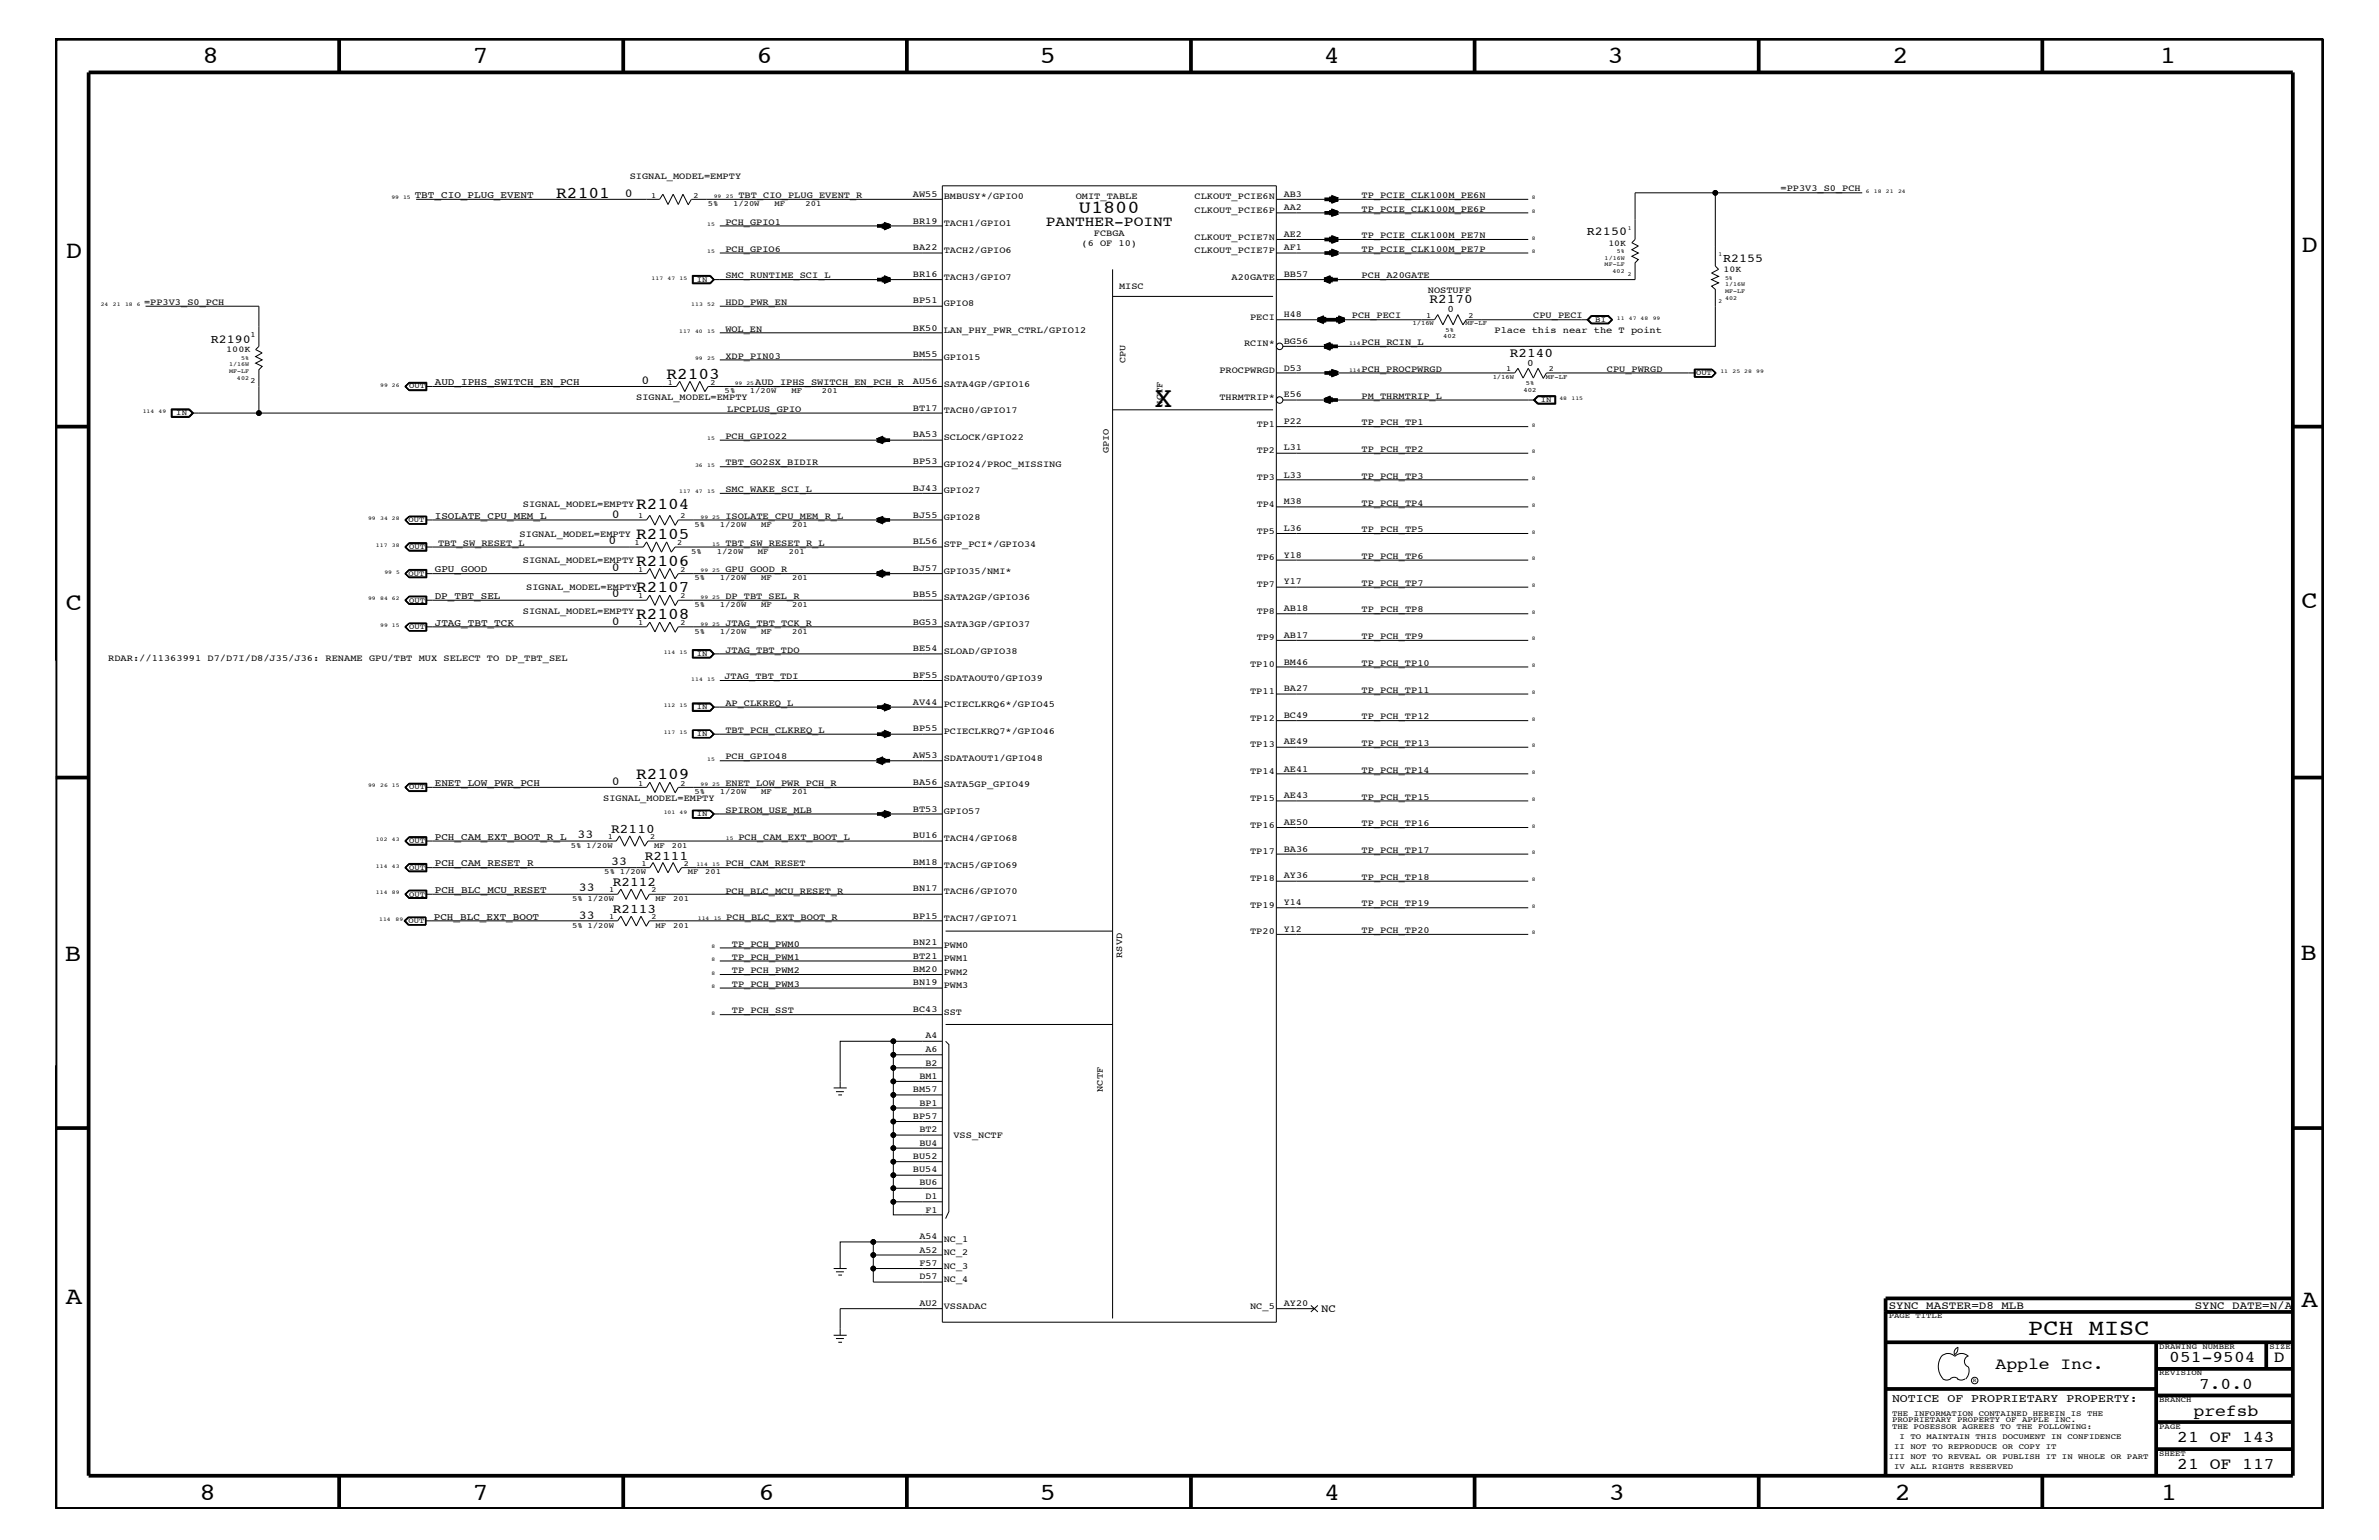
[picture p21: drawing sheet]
<svg xmlns="http://www.w3.org/2000/svg" width="432mm" height="279mm" viewBox="0 0 432 279" stroke-linecap="round" stroke-linejoin="round" font-family="sans-serif">
<defs><g id="words">
<text font-size="5.2" x="209.5" y="73.8">X</text>
<g font-size="4.5">
<text x="36.7" y="11.5">8</text>
<text x="85.8" y="11.5">7</text>
<text x="137.3" y="11.5">6</text>
<text x="188.7" y="11.5">5</text>
<text x="240.3" y="11.5">4</text>
<text x="291.8" y="11.5">3</text>
<text x="343.5" y="11.5">2</text>
<text x="392" y="11.5">1</text>
<text x="11.9" y="46.8">D</text>
<text x="417.7" y="45.7">D</text>
<text x="11.9" y="110.6">C</text>
<text x="417.7" y="110.4">C</text>
<text x="11.8" y="174.3">B</text>
<text x="417.6" y="174.2">B</text>
<text x="11.9" y="236.7">A</text>
<text x="417.7" y="237.1">A</text>
<text x="36.2" y="272.1">8</text>
<text x="85.8" y="272.1">7</text>
<text x="137.7" y="272.1">6</text>
<text x="188.7" y="272.1">5</text>
<text x="240.4" y="272.1">4</text>
<text x="292" y="272.1">3</text>
<text x="343.9" y="272.1">2</text>
<text x="392.2" y="272.1">1</text>
</g>
<text font-size="4.1" x="368.1" y="242.3">PCH MISC</text>
<text font-size="3.3" x="195.8" y="38.6">U1800</text>
<g font-size="3">
<text x="101" y="35.9">R2101</text>
<text x="120.9" y="68.7">R2103</text>
<text x="115.4" y="92.3">R2104</text>
<text x="115.4" y="97.7">R2105</text>
<text x="115.4" y="102.6">R2106</text>
<text x="115.4" y="107.5">R2107</text>
<text x="115.4" y="112.3">R2108</text>
<text x="115.4" y="141.4">R2109</text>
<text x="362.2" y="248.4">Apple Inc.</text>
<text x="393.7" y="247.1">051-9504</text>
<text x="399.2" y="252">7.0.0</text>
<text x="412.7" y="247.1">D</text>
<text x="398.1" y="256.8">prefsb</text>
<text x="395.2" y="261.6">21 OF 143</text>
<text x="395.2" y="266.6">21 OF 117</text>
</g>
<text font-size="2.6" x="189.8" y="41">PANTHER-POINT</text>
<g font-size="2.4">
<text x="259.5" y="55">R2170</text>
<text x="274" y="64.7">R2140</text>
<text x="111" y="151.1">R2110</text>
<text x="117.1" y="156">R2111</text>
<text x="111.2" y="160.8">R2112</text>
<text x="111.2" y="165.6">R2113</text>
</g>
<g font-size="2.2">
<text x="113.4" y="35.7">0</text>
<text x="288" y="42.7">R2150</text>
<text x="312.8" y="47.6">R2155</text>
<text x="38.3" y="62.2">R2190</text>
<text x="116.5" y="69.6">0</text>
<text x="111" y="93.9">0</text>
<text x="110.4" y="98.7">0</text>
<text x="111" y="103.6">0</text>
<text x="111" y="108.4">0</text>
<text x="111" y="113.3">0</text>
<text x="111" y="142.4">0</text>
<text x="104.8" y="152.1">33</text>
<text x="105.1" y="161.7">33</text>
<text x="110.9" y="156.9">33</text>
<text x="105.1" y="166.7">33</text>
</g>
<text font-size="2.1" x="343.4" y="254.4">NOTICE OF PROPRIETARY PROPERTY:</text>
<g font-size="2">
<text x="239.8" y="238">NC</text>
<text x="342.8" y="237.4">SYNC_MASTER=D8_MLB</text>
<text x="398.4" y="237.4">SYNC_DATE=N/A</text>
</g>
<g font-size="1.8">
<text x="75.3" y="35.9">TBT_CIO_PLUG_EVENT</text>
<text x="262.7" y="56.7">0</text>
<text x="78.9" y="69.9">AUD_IPHS_SWITCH_EN_PCH</text>
<text x="277.2" y="66.4">0</text>
<text x="78.9" y="94.2">ISOLATE_CPU_MEM_L</text>
<text x="78.9" y="103.8">GPU_GOOD</text>
<text x="78.9" y="113.6">JTAG_TBT_TCK</text>
<text x="78.9" y="108.7">DP_TBT_SEL</text>
<text x="78.9" y="142.6">ENET_LOW_PWR_PCH</text>
<text x="78.9" y="152.3">PCH_CAM_EXT_BOOT_R_L</text>
<text x="78.9" y="157.2">PCH_CAM_RESET_R</text>
<text x="78.9" y="162">PCH_BLC_MCU_RESET</text>
<text x="78.7" y="166.9">PCH_BLC_EXT_BOOT</text>
</g>
<g font-size="1.7">
<text x="114.3" y="32.5">SIGNAL_MODEL=EMPTY</text>
<text x="134" y="35.9">TBT_CIO_PLUG_EVENT_R</text>
<text x="165.7" y="35.7">AW55</text>
<text x="233" y="35.7">AB3</text>
<text x="247.1" y="35.9">TP_PCIE_CLK100M_PE6N</text>
<text x="323.2" y="34.7">=PP3V3_S0_PCH</text>
<text x="131.7" y="40.8">PCH_GPIO1</text>
<text x="165.7" y="40.6">BR19</text>
<text x="171.3" y="36.2">BMBUSY*/GPIO0</text>
<text x="171.3" y="41">TACH1/GPIO1</text>
<text x="195.2" y="36.2">OMIT_TABLE</text>
<text x="216.8" y="36.2">CLKOUT_PCIE6N</text>
<text x="216.8" y="38.6">CLKOUT_PCIE6P</text>
<text x="233" y="38.1">AA2</text>
<text x="247.1" y="38.4">TP_PCIE_CLK100M_PE6P</text>
<text x="131.7" y="45.7">PCH_GPIO6</text>
<text x="165.7" y="45.4">BA22</text>
<text x="171.3" y="45.9">TACH2/GPIO6</text>
<text x="196.3" y="44.6">(6 OF 10)</text>
<text x="198.5" y="42.9">FCBGA</text>
<text x="216.8" y="43.5">CLKOUT_PCIE7N</text>
<text x="216.8" y="45.9">CLKOUT_PCIE7P</text>
<text x="233" y="43">AE2</text>
<text x="233" y="45.4">AF1</text>
<text x="247.1" y="43.2">TP_PCIE_CLK100M_PE7N</text>
<text x="247.1" y="45.7">TP_PCIE_CLK100M_PE7P</text>
<text x="131.7" y="50.5">SMC_RUNTIME_SCI_L</text>
<text x="165.7" y="50.2">BR16</text>
<text x="171.3" y="50.7">TACH3/GPIO7</text>
<text x="203.1" y="52.5">MISC</text>
<text x="223.5" y="50.7">A20GATE</text>
<text x="233" y="50.2">BB57</text>
<text x="247.1" y="50.5">PCH_A20GATE</text>
<text x="259.2" y="53.2">NOSTUFF</text>
<text x="26.2" y="55.3">=PP3V3_S0_PCH</text>
<text x="131.7" y="55.3">HDD_PWR_EN</text>
<text x="165.7" y="55.1">BP51</text>
<text x="165.7" y="60">BK50</text>
<text x="171.3" y="55.6">GPIO8</text>
<text x="226.9" y="58">PECI</text>
<text x="233" y="57.5">H48</text>
<text x="245.4" y="57.8">PCH_PECI</text>
<text x="278.3" y="57.8">CPU_PECI</text>
<text x="131.7" y="65.1">XDP_PIN03</text>
<text x="131.7" y="60.2">WOL_EN</text>
<text x="165.7" y="64.8">BM55</text>
<text x="171.3" y="65.3">GPIO15</text>
<text x="171.3" y="60.4">LAN_PHY_PWR_CTRL/GPIO12</text>
<text x="204.3" y="65.9" transform="rotate(-90 204.3 65.9)">CPU</text>
<text x="225.8" y="62.9">RCIN*</text>
<text x="233" y="62.3">BG56</text>
<text x="247.1" y="62.6">PCH_RCIN_L</text>
<text x="271.3" y="60.4">Place this near the T point</text>
<text x="137.1" y="69.9">AUD_IPHS_SWITCH_EN_PCH_R</text>
<text x="165.7" y="69.6">AU56</text>
<text x="171.3" y="70.1">SATA4GP/GPIO16</text>
<text x="221.3" y="67.7">PROCPWRGD</text>
<text x="233" y="67.3">D53</text>
<text x="247.1" y="67.5">PCH_PROCPWRGD</text>
<text x="291.7" y="67.5">CPU_PWRGD</text>
<text x="115.5" y="72.6">SIGNAL_MODEL=EMPTY</text>
<text x="132" y="74.7">LPCPLUS_GPIO</text>
<text x="165.7" y="74.5">BT17</text>
<text x="171.3" y="75">TACH0/GPIO17</text>
<text x="211" y="73.8" transform="rotate(-90 211 73.8)">NCTF</text>
<text x="221.3" y="72.6">THRMTRIP*</text>
<text x="228.1" y="77.4">TP1</text>
<text x="233" y="72.1">E56</text>
<text x="233" y="76.9">P22</text>
<text x="247.1" y="72.3">PM_THRMTRIP_L</text>
<text x="247.1" y="77.2">TP_PCH_TP1</text>
<text x="131.7" y="79.6">PCH_GPIO22</text>
<text x="165.7" y="79.4">BA53</text>
<text x="171.3" y="79.9">SCLOCK/GPIO22</text>
<text x="201.3" y="82.2" transform="rotate(-90 201.3 82.2)">GPIO</text>
<text x="228.1" y="82.2">TP2</text>
<text x="233" y="81.7">L31</text>
<text x="247.1" y="82">TP_PCH_TP2</text>
<text x="131.7" y="84.4">TBT_GO2SX_BIDIR</text>
<text x="131.7" y="89.3">SMC_WAKE_SCI_L</text>
<text x="165.7" y="89">BJ43</text>
<text x="165.7" y="84.2">BP53</text>
<text x="171.3" y="89.5">GPIO27</text>
<text x="171.3" y="84.7">GPIO24/PROC_MISSING</text>
<text x="228.1" y="87.1">TP3</text>
<text x="233" y="86.6">L33</text>
<text x="247.1" y="86.9">TP_PCH_TP3</text>
<text x="94.9" y="92">SIGNAL_MODEL=EMPTY</text>
<text x="131.7" y="94.2">ISOLATE_CPU_MEM_R_L</text>
<text x="165.7" y="93.9">BJ55</text>
<text x="171.3" y="94.3">GPIO28</text>
<text x="228.1" y="92">TP4</text>
<text x="233" y="91.5">M38</text>
<text x="247.1" y="91.7">TP_PCH_TP4</text>
<text x="79.5" y="99">TBT_SW_RESET_L</text>
<text x="94.3" y="97.4">SIGNAL_MODEL=EMPTY</text>
<text x="131.7" y="99">TBT_SW_RESET_R_L</text>
<text x="165.7" y="98.7">BL56</text>
<text x="171.3" y="99.3">STP_PCI*/GPIO34</text>
<text x="228.1" y="96.8">TP5</text>
<text x="228.1" y="101.6">TP6</text>
<text x="233" y="96.3">L36</text>
<text x="233" y="101.2">Y18</text>
<text x="247.1" y="96.5">TP_PCH_TP5</text>
<text x="247.1" y="101.4">TP_PCH_TP6</text>
<text x="94.9" y="102.2">SIGNAL_MODEL=EMPTY</text>
<text x="95.5" y="107.1">SIGNAL_MODEL=EMPTY</text>
<text x="131.7" y="103.8">GPU_GOOD_R</text>
<text x="165.7" y="103.6">BJ57</text>
<text x="171.3" y="104.1">GPIO35/NMI*</text>
<text x="228.1" y="106.5">TP7</text>
<text x="233" y="106">Y17</text>
<text x="247.1" y="106.3">TP_PCH_TP7</text>
<text x="94.9" y="111.4">SIGNAL_MODEL=EMPTY</text>
<text x="131.7" y="113.6">JTAG_TBT_TCK_R</text>
<text x="131.7" y="108.7">DP_TBT_SEL_R</text>
<text x="165.7" y="113.3">BG53</text>
<text x="165.7" y="108.4">BB55</text>
<text x="171.3" y="113.7">SATA3GP/GPIO37</text>
<text x="171.3" y="108.9">SATA2GP/GPIO36</text>
<text x="228.1" y="111.4">TP8</text>
<text x="233" y="110.9">AB18</text>
<text x="247.1" y="111.1">TP_PCH_TP8</text>
<text x="131.7" y="118.4">JTAG_TBT_TDO</text>
<text x="165.7" y="118.1">BE54</text>
<text x="171.3" y="118.6">SLOAD/GPIO38</text>
<text x="228.1" y="116.2">TP9</text>
<text x="233" y="115.7">AB17</text>
<text x="247.1" y="115.9">TP_PCH_TP9</text>
<text x="19.6" y="120">RDAR://11363991 D7/D7I/D8/J35/J36: RENAME GPU/TBT MUX SELECT TO DP_TBT_SEL</text>
<text x="131.5" y="123.2">JTAG_TBT_TDI</text>
<text x="165.7" y="123">BF55</text>
<text x="171.3" y="123.5">SDATAOUT0/GPIO39</text>
<text x="226.9" y="121">TP10</text>
<text x="226.9" y="125.9">TP11</text>
<text x="233" y="120.6">BM46</text>
<text x="233" y="125.4">BA27</text>
<text x="247.1" y="120.8">TP_PCH_TP10</text>
<text x="247.1" y="125.7">TP_PCH_TP11</text>
<text x="131.7" y="128">AP_CLKREQ_L</text>
<text x="165.7" y="127.9">AV44</text>
<text x="171.3" y="128.3">PCIECLKRQ6*/GPIO45</text>
<text x="226.9" y="130.8">TP12</text>
<text x="233" y="130.2">BC49</text>
<text x="247.1" y="130.5">TP_PCH_TP12</text>
<text x="131.7" y="133">TBT_PCH_CLKREQ_L</text>
<text x="131.7" y="137.8">PCH_GPIO48</text>
<text x="165.7" y="132.7">BP55</text>
<text x="165.7" y="137.5">AW53</text>
<text x="171.3" y="133.2">PCIECLKRQ7*/GPIO46</text>
<text x="226.9" y="135.6">TP13</text>
<text x="233" y="135.1">AE49</text>
<text x="247.1" y="135.3">TP_PCH_TP13</text>
<text x="131.7" y="142.6">ENET_LOW_PWR_PCH_R</text>
<text x="165.7" y="142.4">BA56</text>
<text x="171.3" y="142.9">SATA5GP_GPIO49</text>
<text x="171.3" y="138">SDATAOUT1/GPIO48</text>
<text x="226.9" y="140.4">TP14</text>
<text x="233" y="140">AE41</text>
<text x="247.1" y="140.2">TP_PCH_TP14</text>
<text x="109.5" y="145.3">SIGNAL_MODEL=EMPTY</text>
<text x="131.7" y="147.5">SPIROM_USE_MLB</text>
<text x="165.7" y="147.3">BT53</text>
<text x="171.3" y="147.7">GPIO57</text>
<text x="226.9" y="145.3">TP15</text>
<text x="233" y="149.6">AE50</text>
<text x="233" y="144.8">AE43</text>
<text x="247.1" y="149.9">TP_PCH_TP16</text>
<text x="247.1" y="145.1">TP_PCH_TP15</text>
<text x="134" y="152.3">PCH_CAM_EXT_BOOT_L</text>
<text x="165.7" y="152.1">BU16</text>
<text x="171.3" y="152.6">TACH4/GPIO68</text>
<text x="226.9" y="150.1">TP16</text>
<text x="226.9" y="155">TP17</text>
<text x="233" y="154.5">BA36</text>
<text x="247.1" y="154.7">TP_PCH_TP17</text>
<text x="131.7" y="157.2">PCH_CAM_RESET</text>
<text x="165.7" y="156.9">BM18</text>
<text x="165.7" y="161.7">BN17</text>
<text x="171.3" y="157.4">TACH5/GPIO69</text>
<text x="226.9" y="159.9">TP18</text>
<text x="233" y="159.4">AY36</text>
<text x="247.1" y="159.6">TP_PCH_TP18</text>
<text x="131.7" y="162.2">PCH_BLC_MCU_RESET_R</text>
<text x="131.8" y="166.9">PCH_BLC_EXT_BOOT_R</text>
<text x="165.7" y="166.7">BP15</text>
<text x="171.3" y="162.2">TACH6/GPIO70</text>
<text x="171.3" y="167.1">TACH7/GPIO71</text>
<text x="226.9" y="164.7">TP19</text>
<text x="233" y="164.2">Y14</text>
<text x="247.1" y="164.5">TP_PCH_TP19</text>
<text x="132.8" y="171.7">TP_PCH_PWM0</text>
<text x="165.7" y="171.5">BN21</text>
<text x="165.7" y="173.9">BT21</text>
<text x="171.3" y="172">PWM0</text>
<text x="203.7" y="173.8" transform="rotate(-90 203.7 173.8)">RSVD</text>
<text x="226.9" y="169.5">TP20</text>
<text x="233" y="169">Y12</text>
<text x="247.1" y="169.3">TP_PCH_TP20</text>
<text x="132.8" y="174.2">TP_PCH_PWM1</text>
<text x="132.8" y="176.6">TP_PCH_PWM2</text>
<text x="132.8" y="179">TP_PCH_PWM3</text>
<text x="165.7" y="176.3">BM20</text>
<text x="165.7" y="178.8">BN19</text>
<text x="171.3" y="174.4">PWM1</text>
<text x="171.3" y="176.8">PWM2</text>
<text x="171.3" y="179.3">PWM3</text>
<text x="132.8" y="183.8">TP_PCH_SST</text>
<text x="165.7" y="183.6">BC43</text>
<text x="171.3" y="184.1">SST</text>
<text x="168" y="190.9">A6</text>
<text x="168" y="188.4">A4</text>
<text x="166.9" y="195.7">BM1</text>
<text x="168" y="193.3">B2</text>
<text x="165.7" y="198.1">BM57</text>
<text x="165.7" y="203">BP57</text>
<text x="166.9" y="200.6">BP1</text>
<text x="200.2" y="198.1" transform="rotate(-90 200.2 198.1)">NCTF</text>
<text x="166.9" y="207.9">BU4</text>
<text x="166.9" y="205.4">BT2</text>
<text x="173.1" y="206.5">VSS_NCTF</text>
<text x="165.7" y="212.7">BU54</text>
<text x="165.7" y="210.3">BU52</text>
<text x="166.9" y="215.1">BU6</text>
<text x="168" y="220">F1</text>
<text x="168" y="217.5">D1</text>
<text x="166.9" y="224.8">A54</text>
<text x="166.9" y="227.3">A52</text>
<text x="171.3" y="225.3">NC_1</text>
<text x="171.3" y="227.7">NC_2</text>
<text x="166.9" y="229.6">F57</text>
<text x="166.9" y="232.1">D57</text>
<text x="171.3" y="230.2">NC_3</text>
<text x="171.3" y="232.6">NC_4</text>
<text x="166.9" y="236.9">AU2</text>
<text x="171.3" y="237.4">VSSADAC</text>
<text x="226.9" y="237.4">NC_5</text>
<text x="233" y="236.9">AY20</text>
</g>
<g font-size="1.6">
<text x="291.9" y="44.6">10K</text>
<text x="312.8" y="49.4">10K</text>
<text x="41.1" y="64">100K</text>
</g>
<g font-size="1.4">
<text x="118.2" y="35.8">1</text>
<text x="125.9" y="35.8">2</text>
<text x="128.5" y="37.4">5%</text>
<text x="133.1" y="37.4">1/20W</text>
<text x="140.6" y="37.4">MF</text>
<text x="146.2" y="37.4">201</text>
<text x="126.5" y="51.1">IN</text>
<text x="258.8" y="57.7">1</text>
<text x="266.5" y="57.7">2</text>
<text x="289.6" y="58.4">BI</text>
<text x="45.5" y="61.1">1</text>
<text x="45.5" y="69.5">2</text>
<text x="74.3" y="70.5">OUT</text>
<text x="121.2" y="69.8">1</text>
<text x="128.9" y="69.8">2</text>
<text x="131.5" y="71.3">5%</text>
<text x="136.1" y="71.3">1/20W</text>
<text x="143.6" y="71.3">MF</text>
<text x="149.2" y="71.3">201</text>
<text x="273.4" y="67.3">1</text>
<text x="281.1" y="67.3">2</text>
<text x="307.8" y="68.1">OUT</text>
<text x="32" y="75.4">IN</text>
<text x="279.7" y="72.9">IN</text>
<text x="74.2" y="94.8">OUT</text>
<text x="115.8" y="94">1</text>
<text x="123.5" y="94">2</text>
<text x="126" y="95.6">5%</text>
<text x="130.7" y="95.6">1/20W</text>
<text x="138.1" y="95.6">MF</text>
<text x="143.8" y="95.6">201</text>
<text x="74.3" y="99.6">OUT</text>
<text x="115.1" y="98.8">1</text>
<text x="122.9" y="98.8">2</text>
<text x="125.4" y="100.4">5%</text>
<text x="130.1" y="100.4">1/20W</text>
<text x="137.5" y="100.4">MF</text>
<text x="143.2" y="100.4">201</text>
<text x="74.2" y="104.4">OUT</text>
<text x="115.8" y="103.7">1</text>
<text x="123.5" y="103.7">2</text>
<text x="126" y="105.3">5%</text>
<text x="130.7" y="105.3">1/20W</text>
<text x="138.1" y="105.3">MF</text>
<text x="143.8" y="105.3">201</text>
<text x="74.3" y="109.3">OUT</text>
<text x="115.8" y="108.6">1</text>
<text x="115.8" y="113.4">1</text>
<text x="123.5" y="108.6">2</text>
<text x="123.5" y="113.4">2</text>
<text x="126" y="110.2">5%</text>
<text x="130.7" y="110.2">1/20W</text>
<text x="138.1" y="110.2">MF</text>
<text x="143.8" y="110.2">201</text>
<text x="74.3" y="114.2">OUT</text>
<text x="126" y="115">5%</text>
<text x="126.5" y="119">IN</text>
<text x="130.7" y="115">1/20W</text>
<text x="138.1" y="115">MF</text>
<text x="143.8" y="115">201</text>
<text x="126.5" y="128.7">IN</text>
<text x="126.5" y="133.5">IN</text>
<text x="74.3" y="143.2">OUT</text>
<text x="115.8" y="142.5">1</text>
<text x="123.5" y="142.5">2</text>
<text x="126" y="144">5%</text>
<text x="126.5" y="148.1">IN</text>
<text x="130.7" y="144">1/20W</text>
<text x="138.1" y="144">MF</text>
<text x="143.8" y="144">201</text>
<text x="74.3" y="152.9">OUT</text>
<text x="103.6" y="153.8">5% 1/20W</text>
<text x="110.3" y="152.2">1</text>
<text x="118" y="152.2">2</text>
<text x="118.7" y="153.8">MF</text>
<text x="121.9" y="153.8">201</text>
<text x="74.3" y="157.8">OUT</text>
<text x="109.7" y="158.6">5% 1/20W</text>
<text x="110.6" y="161.9">1</text>
<text x="116.4" y="157.1">1</text>
<text x="118.3" y="161.9">2</text>
<text x="124.1" y="157.1">2</text>
<text x="124.8" y="158.6">MF</text>
<text x="128" y="158.6">201</text>
<text x="74.2" y="167.5">OUT</text>
<text x="74.3" y="162.7">OUT</text>
<text x="103.8" y="163.5">5% 1/20W</text>
<text x="110.6" y="166.7">1</text>
<text x="118.3" y="166.7">2</text>
<text x="119" y="163.5">MF</text>
<text x="122.2" y="163.5">201</text>
<text x="103.8" y="168.3">5% 1/20W</text>
<text x="119" y="168.3">MF</text>
<text x="122.2" y="168.3">201</text>
<text x="342.8" y="239.2">PAGE TITLE</text>
<text x="391.9" y="244.7">DRAWING NUMBER</text>
<text x="411.9" y="244.7">SIZE</text>
<text x="391.9" y="249.5">REVISION</text>
<text x="343.4" y="256.8">THE INFORMATION CONTAINED HEREIN IS THE</text>
<text x="391.9" y="254.4">BRANCH</text>
<text x="343.4" y="258">PROPRIETARY PROPERTY OF APPLE INC.</text>
<text x="343.4" y="259.3">THE POSESSOR AGREES TO THE FOLLOWING:</text>
<text x="343.8" y="262.9">II NOT TO REPRODUCE OR COPY IT</text>
<text x="344.8" y="261.1">I TO MAINTAIN THIS DOCUMENT IN CONFIDENCE</text>
<text x="391.9" y="259.3">PAGE</text>
<text x="342.8" y="264.7">III NOT TO REVEAL OR PUBLISH IT IN WHOLE OR PART</text>
<text x="343.8" y="266.6">IV ALL RIGHTS RESERVED</text>
<text x="391.9" y="264.1">SHEET</text>
</g>
<g font-size="1.2">
<text x="256.4" y="59">1/16W</text>
<text x="266" y="59">MF-LF</text>
<text x="262" y="61.4">402</text>
<text x="262.4" y="60.2">5%</text>
<text x="270.9" y="68.7">1/16W</text>
<text x="276.5" y="71.1">402</text>
<text x="276.9" y="69.9">5%</text>
<text x="280.6" y="68.7">MF-LF</text>
</g>
<g font-size="1.1">
<text x="295.5" y="41.7">1</text>
<text x="291.3" y="47.1">1/16W</text>
<text x="293.5" y="45.9">5%</text>
<text x="311.9" y="46.5">1</text>
<text x="291.3" y="48.3">MF-LF</text>
<text x="292.7" y="49.6">402</text>
<text x="295.5" y="50.2">2</text>
<text x="313.1" y="50.7">5%</text>
<text x="313.1" y="51.9">1/16W</text>
<text x="313.1" y="53.2">MF-LF</text>
<text x="311.9" y="55">2</text>
<text x="313.1" y="54.4">402</text>
<text x="43.8" y="65.3">5%</text>
<text x="41.6" y="67.7">MF-LF</text>
<text x="41.6" y="66.5">1/16W</text>
<text x="43" y="68.9">402</text>
</g>
<g font-size="1">
<text x="129.5" y="35.9">99</text>
<text x="131.7" y="35.9">25</text>
<text x="338.7" y="35">6</text>
<text x="340.1" y="35">18</text>
<text x="342.3" y="35">21</text>
<text x="344.5" y="35">24</text>
<text x="71" y="36.2">99 15</text>
<text x="128.4" y="41">15</text>
<text x="278" y="36.2">8</text>
<text x="278" y="38.6">8</text>
<text x="128.4" y="45.9">15</text>
<text x="278" y="43.5">8</text>
<text x="278" y="45.9">8</text>
<text x="118.3" y="50.7">117</text>
<text x="121.2" y="50.7">47</text>
<text x="123.4" y="50.7">15</text>
<text x="18.3" y="55.6">24</text>
<text x="20.5" y="55.6">21</text>
<text x="22.7" y="55.6">18 6</text>
<text x="125.5" y="55.6">113</text>
<text x="128.4" y="55.6">52</text>
<text x="293.5" y="58">11</text>
<text x="295.7" y="58">47 48</text>
<text x="300" y="58">99</text>
<text x="123.3" y="60.4">117</text>
<text x="126.2" y="65.3">99</text>
<text x="126.2" y="60.4">40</text>
<text x="128.4" y="65.3">25</text>
<text x="128.4" y="60.4">15</text>
<text x="244.9" y="62.6">114</text>
<text x="69" y="70.1">99 26</text>
<text x="133.3" y="69.9">99 25</text>
<text x="244.9" y="67.5">114</text>
<text x="312.3" y="67.7">11</text>
<text x="314.5" y="67.7">25 28</text>
<text x="318.8" y="67.7">99</text>
<text x="25.9" y="75">114</text>
<text x="28.8" y="75">49</text>
<text x="278" y="77.4">8</text>
<text x="283" y="72.6">48</text>
<text x="285.2" y="72.6">115</text>
<text x="128.4" y="79.9">15</text>
<text x="278" y="82.2">8</text>
<text x="123.3" y="89.5">117</text>
<text x="126.2" y="84.7">36</text>
<text x="126.2" y="89.5">47</text>
<text x="128.4" y="84.7">15</text>
<text x="128.4" y="89.5">15</text>
<text x="278" y="87.1">8</text>
<text x="66.8" y="94.3">99</text>
<text x="69" y="94.3">34 28</text>
<text x="127.2" y="94.2">99 25</text>
<text x="278" y="92">8</text>
<text x="68.2" y="99.3">117</text>
<text x="71.1" y="99.3">38</text>
<text x="129.3" y="99">15</text>
<text x="278" y="96.8">8</text>
<text x="278" y="101.6">8</text>
<text x="69.8" y="104.1">99 5</text>
<text x="127.2" y="103.8">99 25</text>
<text x="278" y="106.5">8</text>
<text x="66.8" y="108.9">99</text>
<text x="69" y="108.9">84 62</text>
<text x="69" y="113.7">99 15</text>
<text x="127.2" y="113.6">99 25</text>
<text x="127.2" y="108.7">99 25</text>
<text x="278" y="111.4">8</text>
<text x="120.5" y="118.6">114</text>
<text x="123.4" y="118.6">15</text>
<text x="278" y="116.2">8</text>
<text x="125.5" y="123.5">114</text>
<text x="128.4" y="123.5">15</text>
<text x="278" y="121">8</text>
<text x="278" y="125.9">8</text>
<text x="120.5" y="128.3">112</text>
<text x="123.4" y="128.3">15</text>
<text x="278" y="130.8">8</text>
<text x="120.5" y="133.2">117</text>
<text x="123.4" y="133.2">15</text>
<text x="278" y="135.6">8</text>
<text x="66.8" y="142.9">99</text>
<text x="69" y="142.9">26 15</text>
<text x="127.2" y="142.6">99 25</text>
<text x="128.4" y="138">15</text>
<text x="278" y="140.4">8</text>
<text x="120.5" y="147.7">101</text>
<text x="123.4" y="147.7">49</text>
<text x="278" y="145.3">8</text>
<text x="68.2" y="152.6">102</text>
<text x="71.1" y="152.6">43</text>
<text x="131.7" y="152.3">15</text>
<text x="278" y="150.1">8</text>
<text x="278" y="155">8</text>
<text x="68.2" y="157.4">114</text>
<text x="71.1" y="157.4">43</text>
<text x="126.4" y="157.2">114</text>
<text x="129.3" y="157.2">15</text>
<text x="278" y="159.9">8</text>
<text x="68.2" y="162.2">114</text>
<text x="68.8" y="167.1">114</text>
<text x="71.1" y="162.2">89</text>
<text x="71.8" y="167.1">89</text>
<text x="126.7" y="166.9">114</text>
<text x="129.5" y="166.9">15</text>
<text x="278" y="164.7">8</text>
<text x="129.1" y="172">8</text>
<text x="278" y="169.5">8</text>
<text x="129.1" y="174.4">8</text>
<text x="129.1" y="176.8">8</text>
<text x="129.1" y="179.3">8</text>
<text x="129.1" y="184.1">8</text>
<text x="358.1" y="250.7">R</text>
</g>
</g></defs>
<g fill="none" stroke="#000" stroke-width=".18">
<path d="M75.5 36.2h44.2l.6-1 1 1.9 .9-1.9 .9 1.9 .9-1.9 .9 1.9M171 33.7h60.7v206.2h-60.7zM171 36.2h-45.5l-.6 1M231.7 36.2h45.7M231.7 38.6h45.7M311.3 35v13.3l.6 .6-1.2 .6 1.2 .6-1.2 .6 1.2 .6-1.2 .6 .6 .6v10.3h-78.5M338 35h-41.2v8.4l-.6 .6 1.2 .6-1.2 .7 1.2 .6-1.2 .6 1.2 .6-.6 .6v3h-65.1M26.4 55.6h20.6v7.2l-.6 .6 1.2 .6-1.2 .7 1.2 .6-1.2 .6 1.2 .6-.6 .6v7.8M125.7 50h3.3l.6 .7-.6 .8h-3.3zM125.8 50.1h3.1l.6 .6-.6 .6h-3.1zM128.9 50.1l.7 .6M128.9 50.1h-3.2v1.3h3.2"/>
<path d="M128.9 50.1l.6 .6-.6 .7M129.5 50.7h41.5M129.6 50.7l-.7 .7M130.6 45.9h40.4M130.6 55.6h40.4M130.6 41h40.4M201.9 53.8h29.2M201.9 48.9v190.3M231.7 58h28.7l.6-.9 .9 1.8 .9-1.8 1 1.8 .8-1.8 .9 1.8 .6-.9h22.2M231.7 43.4h45.7M231.7 45.9h45.7M288.3 58l.6-.6h3l.6 .6-.6 .6h-3z"/>
<path d="M288.8 57.2h3.1l.8 .8-.8 .8h-3.1l-.7-.8zM288.8 57.3l-.7 .7 .7 .7M288.8 57.3l-.6 .7 .6 .7M288.8 57.3h3.1l.7 .7-.7 .7h-3.1M288.8 57.3h3.1l.6 .7M292.5 58l-.6 .7h-3.1M31.1 74.2h3.3l.7 .7-.7 .8h-3.3zM31.2 75.7v-1.4h3.1l.8 .6-.8 .8M31.2 74.4h3.1M31.2 74.4v1.1h3.1l.6-.6M34.3 74.4l.7 .5-.7 .7h-3.1M34.3 74.4l.6 .5"/>
<path d="M34.9 74.9h136.1M73.5 70.1l.8-.7h3.2v1.5h-3.2zM73.5 70.1l.8 .7M73.7 70.1l.6-.6h3v1.2h-3zM74.3 69.4l-.8 .7M74.3 69.4l-.7 .7 .7 .7M74.3 69.4h3.1v1.4h-3.1M77.3 70.1h45.5l.6-.9 .9 1.9 .9-1.9 1 1.9 .8-1.9 .9 1.9 .6-1h42.5M130.6 79.9h40.4M130.6 60.4h40.4M130.6 65.3h40.4M201.9 74.4h29.2"/>
<path d="M231.7 67.7h43.2l.6-.9 1 1.8 .9-1.8 .9 1.8 .9-1.8 .9 1.8M231.7 77.4h45.7M232.8 72.6h45.8M279.1 71.8h3.3v1.5h-3.3l-.8-.7zM279.2 73.2h3.1M282.2 73.2v-1.2h-3l-.6 .6 .6 .6M282.3 71.9h-3.1l-.7 .7 .7 .6M282.3 71.8v1.5h-3.1l-.8-.7 .8-.8M307.6 67.1h3.1l.6 .6-.6 .6h-3.1zM307.7 67.1v1.2M307.7 67.7h-27l-.6 1M310.7 67.1l.6 .6"/>
<path d="M310.7 67h-3.2v1.4h3.2M310.7 67l.8 .7-.8 .7M310.7 67l.7 .7-.7 .7M311.3 67.7l-.6 .6M73.5 94.3l.8-.6h3.2v1.4h-3.2zM74.3 95h3.1M74.3 99.8h3.1M74.3 93.7l-.7 .6 .7 .7M74.3 99.8l-.6-.6 .6-.5h3v1.1M74.3 98.5h3.2v1.5h-3.2l-.8-.8zM74.3 93.7h3.1M74.3 93.7l-.6 .6 .6 .7"/>
<path d="M77.3 93.7v1.3M77.3 94.3h40.1l.5-.8 1 1.8 .8-1.8 1 1.8 .9-1.8 .9 1.8M77.3 99.2h39.5l.6-.9 .9 1.9 .8-1.9 1 1.9 .9-1.9 .8 1.9 .7-1h48.5M77.4 93.7v1.4M77.4 98.5v1.4h-3.1l-.8-.7M77.4 98.6h-3.1l-.7 .6 .7 .6M130.6 89.5h40.4M130.6 84.7h40.4M171 94.3h-47.9l-.6 1.1M231.7 82.2h45.7M231.7 87.1h45.7M231.7 92h45.7"/>
<path d="M231.7 96.8h45.7M73.5 104.1l.8-.8h3.2v1.5h-3.2zM73.5 108.9l.8-.8h3.2v1.6h-3.2zM73.5 113.7l.8-.7h3.2v1.5h-3.2zM73.5 104.1l.8 .7M74.3 114.4h3.1M74.3 103.4l-.8 .7M74.3 108.2l-.8 .7M74.3 103.4l-.7 .7 .7 .7M74.3 108.2l-.7 .7 .7 .7h3.1M74.3 113.1l-.7 .6 .7 .7M74.3 108.3h3v1.2h-3l-.6-.6z"/>
<path d="M74.3 113.1l-.6 .6 .6 .7M74.3 103.4h3.1v1.4h-3.1M74.3 108.2h3.1v1.5M74.3 113.1h3.1M74.3 103.5h3v1.2h-3l-.6-.6zM77.3 113.1v1.3M77.3 104.1h40.1l.5-1 1 1.9 .8-1.9 1 1.9 .9-1.9 .9 1.9 .6-.9h47.9M77.3 113.7h40.1l.5-.8 1 1.8 .8-1.8 1 1.8 .9-1.8 .9 1.8M77.3 108.9h40.1l.5-.9 1 1.8 .8-1.8 1 1.8 .9-1.8 .9 1.8M77.4 113v1.5M125.7 117.9h3.3l.6 .7-.6 .8h-3.3zM125.7 118h3.2l.6 .6-.6 .7"/>
<path d="M125.7 117.9v1.4h3.2M125.8 118h3.1l.6 .6-.6 .6h-3.1zM128.9 117.9l.7 .7M129.5 118.6h41.5M129.6 118.6l-.7 .7M171 113.7h-47.9l-.6 1M171 108.9h-47.9l-.6 1M231.7 101.6h45.7M231.7 106.5h45.7M231.7 111.4h45.7M231.7 116.2h45.7M125.7 127.5h3.3l.6 .8-.6 .8h-3.3z"/>
<path d="M125.7 132.4h3.3l.6 .8-.6 .7h-3.3zM125.7 127.7h3.2M125.7 132.5h3.2M125.7 132.4v1.5M125.7 133.8h3.2M125.8 127.7v1.2h3.1l.6-.6M125.8 132.5v1.3M128.9 132.4l.7 .8M128.9 127.7l.6 .6M128.9 132.5l.6 .7M128.9 127.7l.6 .6-.6 .7h-3.2M128.9 132.5l.6 .7-.6 .6"/>
<path d="M129.5 133.2l-.6 .6M129.5 128.3h41.5M129.5 133.2h41.5M129.6 128.3l-.7-.7h-3.2v1.5M129.6 128.3l-.7 .8M129.6 133.2l-.7 .7M130.6 123.5h40.4M130.6 138h40.4M231.7 121h45.7M231.7 125.9h45.7M231.7 130.7h45.7M231.7 135.6h45.7"/>
<path d="M73.5 157.4l.8-.7h3.2v1.5h-3.2zM73.5 142.9l.8 .6M73.5 157.4l.8 .7M73.7 142.9l.6-.6h3v1.1h-3zM73.7 157.4l.6-.6h3v1.2h-3zM74.3 153.2h3.1M74.3 142.2l-.8 .7M74.3 156.7l-.8 .7M74.3 142.2l-.7 .7 .7 .6M74.3 156.7l-.7 .7 .7 .7M74.3 153.2l-.6-.6 .6-.6h3v1.2M74.3 142.1h3.2v1.5h-3.2l-.8-.7z"/>
<path d="M74.3 151.8h3.2v1.6h-3.2l-.8-.8zM74.3 142.2h3.1v1.3h-3.1M74.3 156.7h3.1v1.4h-3.1M77.3 152.6h34.6l.5-.9 1 1.8 .9-1.8 .9 1.8 .9-1.8 .9 1.8 .6-.9h53.4M77.3 142.9h40.1l.5-1 1 1.9 .8-1.9 1 1.9 .9-1.9 .9 1.9M77.3 157.4h40.6l.6-.9 1 1.8 .8-1.8 1 1.8 .9-1.8 .9 1.8 .6-.9h47.3M77.4 151.8v1.5h-3.1l-.8-.7M77.4 151.9h-3.1l-.7 .7 .7 .6M125.7 147h3.3l.6 .7-.6 .7h-3.3zM125.7 147.1h3.2M125.7 147v1.4M125.7 148.4h3.2"/>
<path d="M125.8 147.1v1.3M128.9 147l.7 .7M128.9 147.1l.6 .6M128.9 147.1l.6 .6-.6 .7M129.5 147.7l-.6 .7M129.5 147.7h41.5M129.6 147.7l-.7 .7M171 142.9h-47.9l-.6 1M231.7 140.4h45.7M231.7 150.1h45.7M231.7 155h45.7M231.7 159.9h45.7"/>
<path d="M231.7 145.3h45.7M73.5 162.2l.8-.7h3.2v1.5h-3.2zM73.7 162.2l.6-.6h3v1.2h-3zM74.1 166.4l-.8 .7 .8 .7M74.1 166.4l-.7 .7 .7 .7M74.1 166.4h3.2v1.4h-3.2M74.2 166.5l-.7 .6 .7 .6M74.2 166.5l-.6 .6 .6 .6M74.2 166.5h3v1.2h-3M74.3 161.6l-.8 .6M74.3 161.6l-.7 .6 .7 .7h3.1M74.3 161.6h3.1v1.4"/>
<path d="M77.2 167.1h34.9l.6-.9 .9 1.8 1-1.8 .9 1.8 .8-1.8 1 1.8M77.3 162.2h34.8l.6-.9 .9 1.9 1-1.9 .9 1.9 .8-1.9 1 1.9M130.6 172h40.4M130.6 174.4h40.4M130.6 176.8h40.4M130.6 179.3h40.4M171 162.2h-53.1l-.6 1.1M171 167.1h-53.1l-.6 1M171.6 168.9h30.3M231.7 164.7h45.7M231.7 169.5h45.7M130.6 184.1h40.4"/>
<path d="M151.3 197.4h2.4M151.7 198.1h1.5M152.2 198.7h.6M162.1 188.9v2.5h8.9M162.1 193.7h8.9M162.1 191.4v4.8M162.1 198.7v2.3M171 188.9h-18.5v8.5M171 196.2h-8.9v2.5h8.9M171.6 188.9l.6 .6v30.3l-.6 1.3M171.6 185.9h30.3M162.1 205.9v2.4h8.9"/>
<path d="M162.1 218v2.4h8.9M162.1 208.3v2.5M162.1 213.2v2.4M162.1 203.5v2.4h8.9M162.1 215.6v2.4h8.9M162.1 215.6h8.9M171 201h-8.9v2.5h8.9M171 210.8h-8.9v2.4h8.9M151.3 230.1h2.4M151.7 230.7h1.5M152.2 231.3h.6M158.5 227.7v2.4h12.5"/>
<path d="M158.5 227.7h12.5M158.5 230.1v2.5h12.5M158.5 225.3v2.4M171 225.3h-18.5v4.8M171 237.4h-18.5v4.9M231.7 237.4h6.8M237.9 236.8l1.3 1.2M239.2 236.8l-1.3 1.2M151.3 242.3h2.4M151.7 242.8h1.5M152.2 243.5h.6M352.4 246.1a1.69 1.69 0 0 1 2.4 0"/>
<path d="M352.4 246a3.3 3.3 0 0 0 .3 4.1M352.6 250.2l.7 .2 .7-.2M354 250.2l.7-.3 .7 .3M354.8 246.1a1.69 1.69 0 0 1 2.5 0M355.3 250.2l.7 .2 .7-.2M355.3 244.4l.1 .3a1.18 1.18 0 0 1-.6 1M355.4 244.4a.99 .99 0 0 0-.6 1.4M357.2 246a1.04 1.04 0 0 0-.6 1 1.04 1.04 0 0 0 .6 1M357.3 248l.1 .7a2.11 2.11 0 0 1-.6 1.5"/>
<circle cx="311.3" cy="35" r=".42"/>
<circle cx="47" cy="74.9" r=".42"/>
<circle cx="232.3" cy="72.6" r=".59"/>
<circle cx="232.3" cy="62.8" r=".59"/>
<circle cx="162.1" cy="193.7" r=".42"/>
<circle cx="162.1" cy="188.9" r=".42"/>
<circle cx="162.1" cy="198.7" r=".42"/>
<circle cx="162.1" cy="191.4" r=".42"/>
<circle cx="162.1" cy="196.2" r=".42"/>
<circle cx="162.1" cy="218" r=".42"/>
<circle cx="162.1" cy="208.3" r=".42"/>
<circle cx="162.1" cy="215.6" r=".42"/>
<circle cx="162.1" cy="201" r=".42"/>
<circle cx="162.1" cy="210.8" r=".42"/>
<circle cx="162.1" cy="213.2" r=".42"/>
<circle cx="162.1" cy="205.9" r=".42"/>
<circle cx="162.1" cy="203.5" r=".42"/>
<circle cx="158.5" cy="227.7" r=".42"/>
<circle cx="158.5" cy="225.3" r=".42"/>
<circle cx="158.5" cy="230.1" r=".42"/>
<circle cx="358.4" cy="250.5" r=".59"/>
</g>
<g fill="none" stroke="#000" stroke-width=".68" stroke-linecap="butt">
<path d="M10.1 7h411.6v266.8h-411.6zM16.1 13.1h400.1v254.6h-400.1zM61.6 7v6.1M113.1 7v6.1M164.6 7v6.1M216.2 7v6.1M267.6 7v6.1M319.2 7v6.1M370.7 7v6.1M240.4 38.6h2.4M240.4 36.2h2.4M241.6 35.7l1.2 .5-1.2 .5z"/>
<path d="M241.6 38.1l1.2 .5-1.2 .4zM241.6 38.2l1.2 .4M241.6 38.5l1.2 .1M241.6 38.4l1.2 .2M241.6 35.8l1.2 .4M241.6 36.1l1.2 .1M241.6 35.9l1.2 .3M242.8 38.6l-1.2 .1M242.8 38.6l-1.2 .4M242.8 38.6l-1.2 .3M242.8 36.2l-1.2 .1M242.8 36.2l-1.2 .3"/>
<path d="M242.8 36.2l-1.2 .2M159.2 50.7h2.4M159.2 41h2.4M160.4 50.4l1.2 .3M160.4 50.6l1.2 .1M160.4 50.5l1.2 .2M160.4 40.7l1.2 .3M160.4 40.9l1.2 .1M160.4 40.8l1.2 .2M160.4 40.6l1.2 .4-1.2 .5zM160.4 50.2l1.2 .5-1.2 .5zM161.6 50.7l-1.2 .1"/>
<path d="M161.6 50.7l-1.2 .4M161.6 50.7l-1.2 .3M161.6 41l-1.2 .2M161.6 41l-1.2 .4M239.2 58h4.8M239.2 58l1.2 .1M239.2 58l1.2-.5v1zM239.2 58l1.2 .3M239.2 58l1.2 .4M240.4 50.7h2.4M240.4 50.7l1.2-.5v1zM240.4 50.7l1.2 .1"/>
<path d="M240.4 50.7l1.2 .4M240.4 50.7l1.2 .3M240.4 45.9h2.4M240.4 43.4h2.4M240.4 57.8l-1.2 .2M240.4 57.7l-1.2 .3M241.6 50.4l-1.2 .3M241.6 50.6l-1.2 .1M241.6 50.5l-1.2 .2M241.6 42.9l1.2 .5-1.2 .6zM241.6 45.4l1.2 .5-1.2 .4zM241.6 45.5l1.2 .4"/>
<path d="M241.6 45.7l1.2 .2M241.6 45.6l1.2 .3M241.6 43.1l1.2 .3M241.6 43.4h1.2M241.6 43.2l1.2 .2M242.8 57.8l1.2 .2M242.8 57.7l1.2 .3M242.8 45.9l-1.2 .1M242.8 45.9l-1.2 .3M242.8 57.5l1.2 .5-1.2 .5zM242.8 43.4l-1.2 .1M242.8 43.4l-1.2 .4"/>
<path d="M242.8 43.4l-1.2 .3M244 58l-1.2 .1M244 58l-1.2 .3M244 58l-1.2 .4M10.1 77.4h6M159.2 79.9l1.2-.6v1zM159.2 79.9h2.4M159.2 79.9h1.2M159.2 79.9l1.2 .3M159.2 79.9l1.2 .1M160.4 79.4l-1.2 .5M160.4 79.7l-1.2 .2"/>
<path d="M160.4 79.6l-1.2 .3M240.4 62.8l1.2-.5v1zM240.4 72.6l1.2-.5v.9zM240.4 62.8h2.4M240.4 62.8l1.2 .2M240.4 62.8l1.2 .4M240.4 62.8l1.2 .3M240.4 72.6h2.4M240.4 72.6l1.2 .1M240.4 72.6l1.2 .3M240.4 72.6l1.2 .2M240.4 67.7h2.4"/>
<path d="M241.6 62.5l-1.2 .3M241.6 62.8h-1.2M241.6 62.6l-1.2 .2M241.6 72.2l-1.2 .4M241.6 72.4l-1.2 .2M241.6 72.3l-1.2 .3M241.6 67.2l1.2 .5-1.2 .5zM241.6 67.3l1.2 .4M241.6 67.6l1.2 .1M241.6 67.5l1.2 .2M242.8 67.7l-1.2 .1M242.8 67.7l-1.2 .4"/>
<path d="M242.8 67.7l-1.2 .2M416.2 77.4h5.5M159.2 94.3l1.2-.4v.9zM159.2 94.3h2.4M159.2 94.3l1.2 .2M159.2 94.3l1.2 .5M159.2 94.3l1.2 .3M160.4 94l-1.2 .3M160.4 94.3h-1.2M160.4 94.2l-1.2 .1M159.2 104.1l1.2-.5v1zM159.2 104.1h2.4"/>
<path d="M159.2 104.1l1.2 .1M159.2 104.1l1.2 .3M159.2 104.1l1.2 .2M160.4 103.7l-1.2 .4M160.4 104l-1.2 .1M160.4 103.8l-1.2 .3M159.2 138l1.2-.5v1zM159.2 138h2.4M159.2 138l1.2 .1M159.2 138l1.2 .4M159.2 138l1.2 .3M159.2 133.2h2.4"/>
<path d="M159.2 128.3h2.4M160.4 137.7l-1.2 .3M160.4 137.9l-1.2 .1M160.4 137.8l-1.2 .2M160.4 132.8l1.2 .4M160.4 133l1.2 .2M160.4 132.9l1.2 .3M160.4 128l1.2 .3M160.4 128.2l1.2 .1M160.4 127.9l1.2 .4-1.2 .5zM160.4 132.7l1.2 .5-1.2 .4zM161.6 133.2l-1.2 .1"/>
<path d="M161.6 133.2l-1.2 .3M161.6 133.2l-1.2 .2M161.6 128.3l-1.2 .2M161.6 128.3l-1.2 .4M10.1 141.1h6M159.2 147.7h2.4M160.4 147.3l1.2 .4M160.4 147.6l1.2 .1M160.4 147.5l1.2 .2M160.4 147.3l1.2 .4-1.2 .5zM161.6 147.7l-1.2 .1M161.6 147.7l-1.2 .4"/>
<path d="M161.6 147.7l-1.2 .2M416.2 141.1h5.5M10.1 204.7h6M416.2 204.7h5.5M342.2 238h74M416.2 235.6h-74v32.1M342.2 252h49.2M342.2 243.5h74M391.4 248.4h24.8M391.4 243.5v24.2M391.4 258h24.8M391.4 253.2h24.8"/>
<path d="M411.3 243.5v4.9M61.6 267.7v6.1M113.1 267.7v6.1M164.6 267.7v6.1M216.2 268v5.8M267.6 267.7v6.1M319.2 267.7v6.1M370.7 267.7v6.1M391.4 262.9h24.8"/>
</g>
<g fill="#000">
<circle cx="311.3" cy="35" r=".42"/>
<circle cx="47" cy="75" r=".42"/>
<circle cx="162.1" cy="193.7" r=".42"/>
<circle cx="162.1" cy="196.2" r=".42"/>
<circle cx="162.1" cy="198.7" r=".42"/>
<circle cx="162.1" cy="188.9" r=".42"/>
<circle cx="162.1" cy="191.4" r=".42"/>
<circle cx="162.1" cy="201" r=".42"/>
<circle cx="162.1" cy="218" r=".42"/>
<circle cx="162.1" cy="205.9" r=".42"/>
<circle cx="162.1" cy="215.6" r=".42"/>
<circle cx="162.1" cy="210.8" r=".42"/>
<circle cx="162.1" cy="208.3" r=".42"/>
<circle cx="162.1" cy="203.5" r=".42"/>
<circle cx="162.1" cy="213.2" r=".42"/>
<circle cx="158.5" cy="230.2" r=".42"/>
<circle cx="158.5" cy="225.3" r=".42"/>
<circle cx="158.5" cy="227.7" r=".42"/>
</g>
<path d="M-.1 120.5h9.5v73.4h-9.5z" fill="#fff"/>
<use href="#words"/>
</svg>
